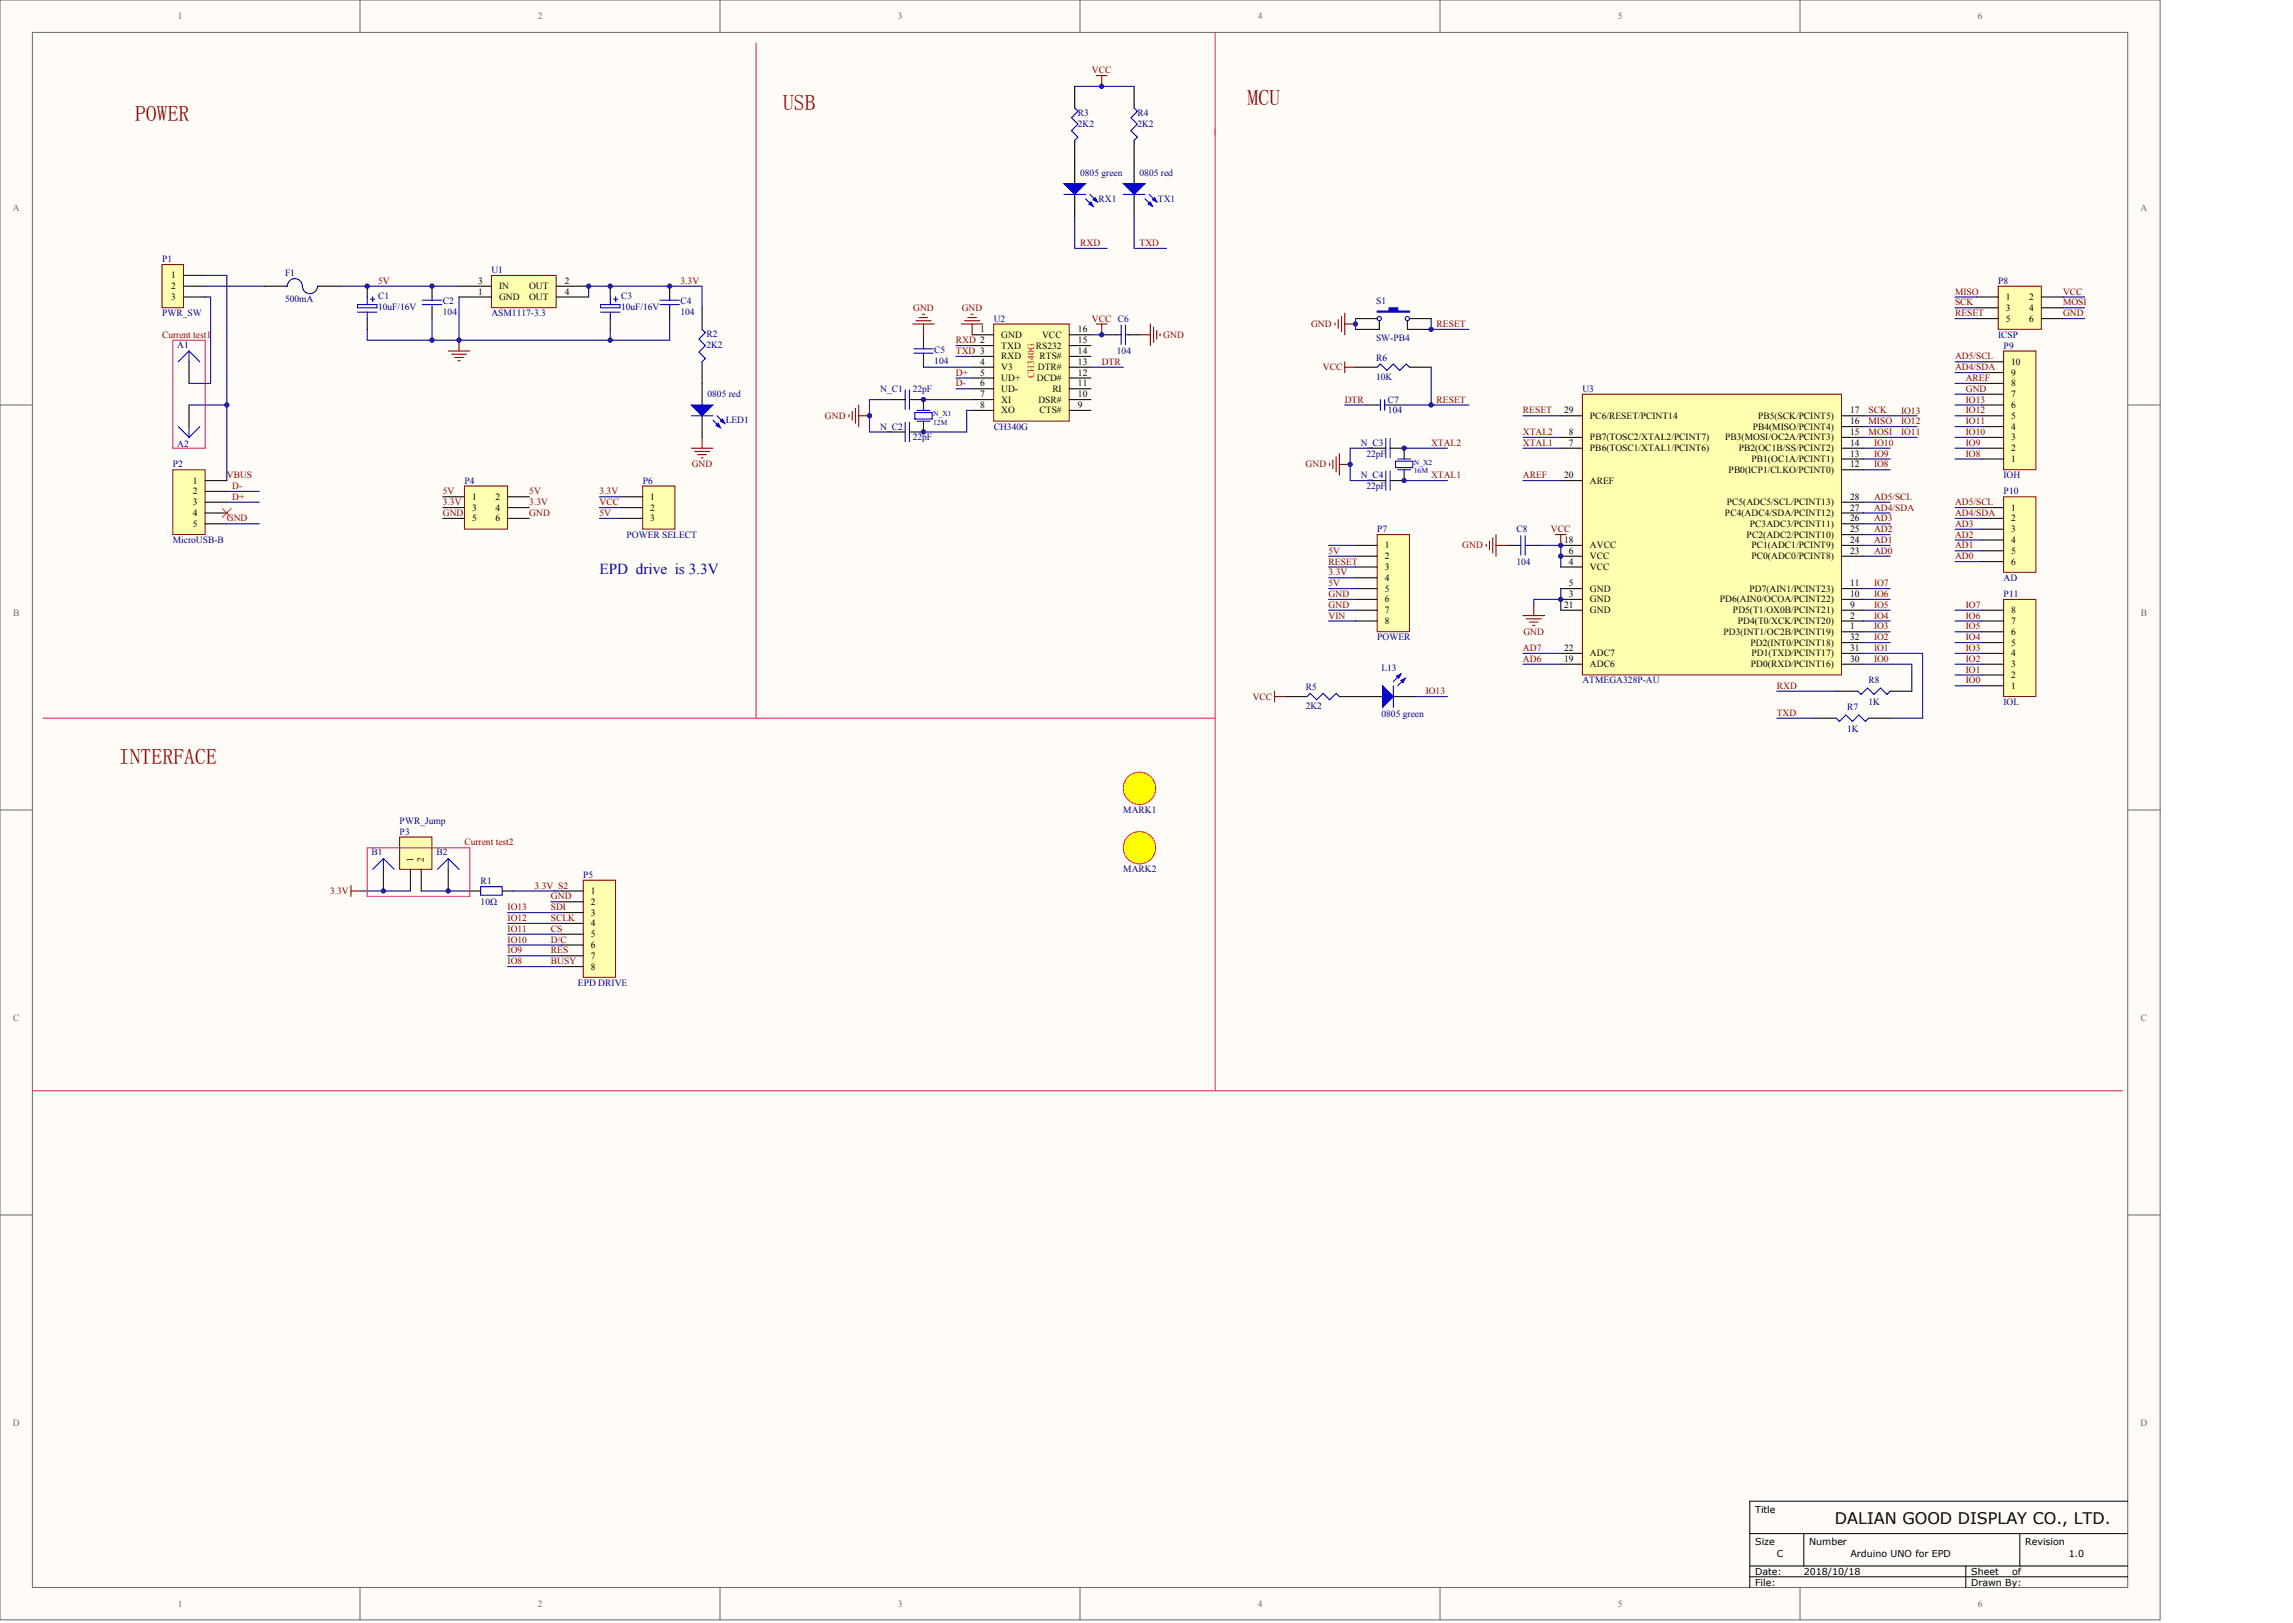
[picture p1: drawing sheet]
<svg xmlns="http://www.w3.org/2000/svg" width="840mm" height="594mm" viewBox="0 0 840 594" stroke-linecap="round" stroke-linejoin="round" font-family="sans-serif">
<defs><g id="words">
<g font-size="7.9" fill="#800000">
<text x="286.7" y="40.4">USB</text>
<text x="456.8" y="38.4">MCU</text>
<text x="49.4" y="44.4">POWER</text>
<text x="43.5" y="279.6">INTERFACE</text>
</g>
<text font-size="5.9" x="671.9" y="558">DALIAN GOOD DISPLAY CO., LTD.</text>
<text font-size="5.6" fill="#11037f" x="219.5" y="210.1">EPD drive is 3.3V</text>
<g font-size="3.5" fill="#696969">
<text x="65.1" y="7.1">1</text>
<text x="196.9" y="7.1">2</text>
<text x="328.7" y="7.1">3</text>
<text x="460.5" y="7.1">4</text>
<text x="592.3" y="7.1">5</text>
<text x="724.2" y="7.1">6</text>
<text x="4.7" y="77.2">A</text>
<text x="783.8" y="77.2">A</text>
<text x="4.8" y="225.5">B</text>
<text x="783.9" y="225.5">B</text>
<text x="4.8" y="373.7">C</text>
<text x="783.9" y="373.7">C</text>
<text x="4.7" y="522">D</text>
<text x="783.8" y="522">D</text>
<text x="65.1" y="588.2">1</text>
<text x="196.9" y="588.2">2</text>
<text x="328.7" y="588.2">3</text>
<text x="460.5" y="588.2">4</text>
<text x="592.3" y="588.2">5</text>
<text x="724.2" y="588.2">6</text>
</g>
<g font-size="3.5" fill="#800000">
<text x="399.8" y="26.8">VCC</text>
<text x="395.5" y="90.1">RXD</text>
<text x="417.3" y="90.1">TXD</text>
<text x="138.4" y="103.9">5V</text>
<text x="249.2" y="103.9">3.3V</text>
<text x="715.9" y="107.9">MISO</text>
<text x="755.4" y="107.9">VCC</text>
<text x="334.4" y="113.8">GND</text>
<text x="352.2" y="113.8">GND</text>
<text x="715.9" y="111.8">SCK</text>
<text x="755.4" y="111.8">MOSI</text>
<text x="399.8" y="117.7">VCC C6</text>
<text x="480.1" y="119.7">GND</text>
<text x="526" y="119.7">RESET</text>
<text x="715.9" y="115.8">RESET</text>
<text x="755.4" y="115.8">GND</text>
<text x="59.3" y="123.7">Current test1</text>
<text x="350" y="125.7">RXD 2</text>
<text x="426" y="123.7">GND</text>
<text x="350" y="129.6">TXD 3</text>
<text x="715.9" y="131.6">AD5/SCL</text>
<text x="350" y="137.5">D+</text>
<text x="403.4" y="133.6">DTR</text>
<text x="484.4" y="135.5">VCC</text>
<text x="715.9" y="135.5">AD4/SDA</text>
<text x="350" y="141.5">D-</text>
<text x="719.8" y="143.4">GND</text>
<text x="719.8" y="139.5">AREF</text>
<text x="492.4" y="147.4">DTR</text>
<text x="526" y="147.4">RESET</text>
<text x="719.8" y="147.4">IO13</text>
<text x="302.1" y="153.3">GND</text>
<text x="557.7" y="151.3">RESET</text>
<text x="684.2" y="155.3">MISO</text>
<text x="684.2" y="151.3">SCK</text>
<text x="696.1" y="155.3">IO12</text>
<text x="696.1" y="151.4">IO13</text>
<text x="719.8" y="155.3">IO11</text>
<text x="719.8" y="151.4">IO12</text>
<text x="557.7" y="159.3">XTAL2</text>
<text x="684.2" y="159.3">MOSI</text>
<text x="696.1" y="159.3">IO11</text>
<text x="719.8" y="159.3">IO10</text>
<text x="524" y="163.2">XTAL2</text>
<text x="557.7" y="163.2">XTAL1</text>
<text x="686.2" y="167.2">IO9</text>
<text x="686.2" y="163.2">IO10</text>
<text x="719.8" y="167.2">IO8</text>
<text x="719.8" y="163.2">IO9</text>
<text x="253.3" y="171.1">GND</text>
<text x="478.1" y="171.1">GND</text>
<text x="686.2" y="171.1">IO8</text>
<text x="83.1" y="175.1">VBUS</text>
<text x="85" y="179">D-</text>
<text x="524" y="175.1">XTAL1</text>
<text x="557.7" y="175.1">AREF</text>
<text x="85" y="183">D+</text>
<text x="162.2" y="181">5V</text>
<text x="162.2" y="184.9">3.3V</text>
<text x="193.8" y="181">5V</text>
<text x="193.8" y="184.9">3.3V</text>
<text x="219.5" y="181">3.3V</text>
<text x="219.5" y="185">VCC</text>
<text x="686.2" y="183">AD5/SCL</text>
<text x="715.9" y="185">AD5/SCL</text>
<text x="83.1" y="190.9">GND</text>
<text x="162.2" y="188.9">GND</text>
<text x="193.8" y="188.9">GND</text>
<text x="219.5" y="188.9">5V</text>
<text x="686.2" y="190.9">AD3</text>
<text x="686.2" y="186.9">AD4/SDA</text>
<text x="715.9" y="188.9">AD4/SDA</text>
<text x="567.9" y="194.8">VCC</text>
<text x="686.2" y="194.8">AD2</text>
<text x="715.9" y="196.8">AD2</text>
<text x="715.9" y="192.9">AD3</text>
<text x="486.5" y="202.7">5V</text>
<text x="535.4" y="200.8">GND</text>
<text x="686.2" y="198.8">AD1</text>
<text x="686.2" y="202.7">AD0</text>
<text x="715.9" y="200.8">AD1</text>
<text x="486.5" y="206.7">RESET</text>
<text x="715.9" y="204.7">AD0</text>
<text x="486.5" y="210.6">3.3V</text>
<text x="486.5" y="214.6">5V</text>
<text x="686.2" y="214.6">IO7</text>
<text x="486.5" y="218.6">GND</text>
<text x="686.2" y="218.6">IO6</text>
<text x="486.5" y="226.5">VIN</text>
<text x="486.5" y="222.5">GND</text>
<text x="686.2" y="226.5">IO4</text>
<text x="686.2" y="222.5">IO5</text>
<text x="719.8" y="226.5">IO6</text>
<text x="719.8" y="222.5">IO7</text>
<text x="557.8" y="232.4">GND</text>
<text x="686.2" y="230.4">IO3</text>
<text x="719.8" y="230.4">IO5</text>
<text x="557.7" y="238.3">AD7</text>
<text x="686.2" y="238.3">IO1</text>
<text x="686.2" y="234.4">IO2</text>
<text x="719.8" y="238.3">IO3</text>
<text x="719.8" y="234.4">IO4</text>
<text x="557.7" y="242.3">AD6</text>
<text x="686.2" y="242.3">IO0</text>
<text x="719.8" y="242.3">IO2</text>
<text x="719.8" y="250.2">IO0</text>
<text x="719.8" y="246.2">IO1</text>
<text x="458.7" y="256.1">VCC</text>
<text x="522.1" y="254.1">IO13</text>
<text x="650.6" y="252.2">RXD</text>
<text x="650.6" y="262">TXD</text>
<text x="170.1" y="309.5">Current test2</text>
<text x="120.9" y="327.3">3.3V</text>
<text x="195.8" y="325.3">3.3V_S2</text>
<text x="201.7" y="329.2">GND</text>
<text x="185.9" y="333.2">IO13</text>
<text x="201.7" y="333.2">SDI</text>
<text x="185.9" y="341.1">IO11</text>
<text x="185.9" y="337.2">IO12</text>
<text x="201.7" y="337.1">SCLK</text>
<text x="201.7" y="341.1">CS</text>
<text x="185.9" y="345.1">IO10</text>
<text x="201.7" y="345">D/C</text>
<text x="185.9" y="353">IO8</text>
<text x="185.9" y="349">IO9</text>
<text x="201.7" y="349">RES</text>
<text x="201.7" y="353">BUSY</text>
</g>
<g font-size="3.5" fill="#000080">
<text x="394.7" y="42.6">R3</text>
<text x="394.7" y="46.6">2K2</text>
<text x="416.5" y="42.6">R4</text>
<text x="416.5" y="46.6">2K2</text>
<text x="395.5" y="64.4">0805 green</text>
<text x="417.3" y="64.4">0805 red</text>
<text x="402.2" y="73.9">RX1</text>
<text x="424" y="73.9">TX1</text>
<text x="59.3" y="96">P1</text>
<text x="104.4" y="101.1">F1</text>
<text x="180" y="100">U1</text>
<text x="731.7" y="103.9">P8</text>
<text x="104.4" y="110.6">500mA</text>
<text x="138.4" y="109.4">C1</text>
<text x="138.4" y="113.4">10uF/16V</text>
<text x="162.2" y="111.4">C2</text>
<text x="227.4" y="109.4">C3</text>
<text x="227.4" y="113.4">10uF/16V</text>
<text x="249.2" y="111.4">C4</text>
<text x="503.9" y="111.4">S1</text>
<text x="59.3" y="115.8">PWR_SW</text>
<text x="162.2" y="115.4">104</text>
<text x="180" y="115.8">ASM1117-3.3</text>
<text x="249.2" y="115.4">104</text>
<text x="363.9" y="117.7">U2</text>
<text x="258.7" y="123.3">R2</text>
<text x="503.9" y="124.9">SW-PB4</text>
<text x="731.7" y="123.7">ICSP</text>
<text x="64.9" y="127.2">A1</text>
<text x="258.7" y="127.2">2K2</text>
<text x="342.1" y="129.2">C5</text>
<text x="408.9" y="129.6">104</text>
<text x="503.9" y="132">R6</text>
<text x="733.7" y="127.6">P9</text>
<text x="342.1" y="133.2">104</text>
<text x="322.3" y="143.4">N_C1</text>
<text x="334.2" y="143.4">22pF</text>
<text x="503.9" y="139.1">10K</text>
<text x="579.4" y="143.4">U3</text>
<text x="259.1" y="145.4">0805 red</text>
<text x="508.2" y="147.4">C7</text>
<text x="265.8" y="154.9">LED1</text>
<text x="508.2" y="151.3">104</text>
<text x="322.3" y="157.3">N_C2</text>
<text x="334.2" y="161.2">22pF</text>
<text x="363.9" y="157.3">CH340G</text>
<text x="64.9" y="163.6">A2</text>
<text x="498.3" y="163.2">N_C3</text>
<text x="500.3" y="167.2">22pF</text>
<text x="63.3" y="171.1">P2</text>
<text x="170.1" y="177">P4</text>
<text x="235.3" y="177">P6</text>
<text x="498.3" y="175.1">N_C4</text>
<text x="500.3" y="179">22pF</text>
<text x="733.7" y="175.1">IOH</text>
<text x="733.7" y="181">P10</text>
<text x="229.4" y="196.8">POWER SELECT</text>
<text x="504.3" y="194.8">P7</text>
<text x="555.3" y="194.8">C8</text>
<text x="63.3" y="198.8">MicroUSB-B</text>
<text x="555.3" y="206.7">104</text>
<text x="733.7" y="212.6">AD</text>
<text x="733.7" y="218.5">P11</text>
<text x="504.3" y="234.4">POWER</text>
<text x="505.8" y="245.4">L13</text>
<text x="579.4" y="250.2">ATMEGA328P-AU</text>
<text x="684.2" y="250.2">R8</text>
<text x="478.2" y="252.5">R5</text>
<text x="478.2" y="259.7">2K2</text>
<text x="505.8" y="262.4">0805 green</text>
<text x="676.3" y="260.1">R7</text>
<text x="684.2" y="258.1">1K</text>
<text x="733.7" y="258.1">IOL</text>
<text x="676.3" y="268">1K</text>
<text x="411.3" y="297.6">MARK1</text>
<text x="146.3" y="305.5">P3</text>
<text x="146.3" y="301.6">PWR_Jump</text>
<text x="136.1" y="313">B1</text>
<text x="159.8" y="313">B2</text>
<text x="176" y="323.7">R1</text>
<text x="213.6" y="321.3">P5</text>
<text x="411.3" y="319.4">MARK2</text>
<text x="176" y="331.2">10Ω</text>
<text x="211.6" y="360.9">EPD DRIVE</text>
</g>
<g font-size="3.5">
<text x="62.7" y="101.9">1</text>
<text x="62.7" y="105.9">2</text>
<text x="175" y="107.9">1</text>
<text x="175" y="103.9">3</text>
<text x="182.7" y="105.9">IN</text>
<text x="193.7" y="105.9">OUT</text>
<text x="206.8" y="103.9">2</text>
<text x="206.8" y="107.9">4</text>
<text x="62.7" y="109.8">3</text>
<text x="182.7" y="109.8">GND</text>
<text x="193.7" y="109.8">OUT</text>
<text x="734.4" y="109.8">1</text>
<text x="734.4" y="113.8">3</text>
<text x="743" y="109.8">2</text>
<text x="743" y="113.8">4</text>
<text x="734.4" y="117.7">5</text>
<text x="743" y="117.7">6</text>
<text x="359" y="121.7">1</text>
<text x="366.6" y="123.7">GND</text>
<text x="381.6" y="123.7">VCC</text>
<text x="394.7" y="121.7">16</text>
<text x="394.7" y="125.7">15</text>
<text x="366.6" y="127.6">TXD</text>
<text x="366.6" y="131.6">RXD</text>
<text x="379.3" y="127.6">RS232</text>
<text x="380.6" y="131.6">RTS#</text>
<text x="394.7" y="129.6">14</text>
<text x="359" y="133.6">4</text>
<text x="359" y="137.5">5</text>
<text x="366.6" y="135.5">V3</text>
<text x="380" y="135.5">DTR#</text>
<text x="394.7" y="133.6">13</text>
<text x="394.7" y="137.5">12</text>
<text x="736.4" y="137.5">9</text>
<text x="736.4" y="133.6">10</text>
<text x="359" y="141.5">6</text>
<text x="366.6" y="139.5">UD+</text>
<text x="366.6" y="143.4">UD-</text>
<text x="379.6" y="139.5">DCD#</text>
<text x="385.3" y="143.4">RI</text>
<text x="394.7" y="141.5">11</text>
<text x="736.4" y="141.5">8</text>
<text x="359" y="145.4">7</text>
<text x="359" y="149.4">8</text>
<text x="366.6" y="147.4">XI</text>
<text x="380.2" y="147.4">DSR#</text>
<text x="394.7" y="149.4">9</text>
<text x="394.7" y="145.4">10</text>
<text x="736.4" y="149.4">6</text>
<text x="736.4" y="145.4">7</text>
<text x="366.6" y="151.3">XO</text>
<text x="380.6" y="151.3">CTS#</text>
<text x="572.8" y="151.3">29</text>
<text x="582.2" y="153.3">PC6/RESET/PCINT14</text>
<text x="643.7" y="153.3">PB5(SCK/PCINT5)</text>
<text x="677.5" y="155.3">16</text>
<text x="677.5" y="151.3">17</text>
<text x="736.4" y="153.3">5</text>
<text x="574.5" y="159.3">8</text>
<text x="582.2" y="161.2">PB7(TOSC2/XTAL2/PCINT7)</text>
<text x="631.7" y="161.2">PB3(MOSI/OC2A/PCINT3)</text>
<text x="641.8" y="157.3">PB4(MISO/PCINT4)</text>
<text x="677.5" y="159.3">15</text>
<text x="736.4" y="161.2">3</text>
<text x="736.4" y="157.3">4</text>
<text x="574.5" y="163.2">7</text>
<text x="582.2" y="165.2">PB6(TOSC1/XTAL1/PCINT6)</text>
<text x="636.7" y="165.2">PB2(OC1B/SS/PCINT2)</text>
<text x="677.5" y="167.2">13</text>
<text x="677.5" y="163.2">14</text>
<text x="736.4" y="165.2">2</text>
<text x="633" y="173.1">PB0(ICP1/CLKO/PCINT0)</text>
<text x="641.3" y="169.1">PB1(OC1A/PCINT1)</text>
<text x="677.5" y="171.1">12</text>
<text x="736.4" y="169.1">1</text>
<text x="70.6" y="177">1</text>
<text x="572.8" y="175.1">20</text>
<text x="582.2" y="177">AREF</text>
<text x="70.6" y="181">2</text>
<text x="70.6" y="184.9">3</text>
<text x="172.8" y="183">1</text>
<text x="181.4" y="183">2</text>
<text x="238.1" y="183">1</text>
<text x="632.3" y="184.9">PC5(ADC5/SCL/PCINT13)</text>
<text x="677.5" y="183">28</text>
<text x="70.6" y="188.9">4</text>
<text x="172.8" y="186.9">3</text>
<text x="172.8" y="190.9">5</text>
<text x="181.4" y="186.9">4</text>
<text x="181.4" y="190.9">6</text>
<text x="238.1" y="186.9">2</text>
<text x="238.1" y="190.9">3</text>
<text x="631.6" y="188.9">PC4(ADC4/SDA/PCINT12)</text>
<text x="677.5" y="190.9">26</text>
<text x="677.5" y="186.9">27</text>
<text x="736.4" y="186.9">1</text>
<text x="736.4" y="190.9">2</text>
<text x="70.6" y="192.9">5</text>
<text x="639.6" y="196.8">PC2(ADC2/PCINT10)</text>
<text x="640.7" y="192.9">PC3ADC3/PCINT11)</text>
<text x="677.5" y="194.8">25</text>
<text x="736.4" y="194.8">3</text>
<text x="507" y="200.8">1</text>
<text x="572.8" y="198.8">18</text>
<text x="574.5" y="202.7">6</text>
<text x="582.2" y="200.8">AVCC</text>
<text x="641.3" y="200.8">PC1(ADC1/PCINT9)</text>
<text x="677.5" y="202.7">23</text>
<text x="677.5" y="198.8">24</text>
<text x="736.4" y="198.8">4</text>
<text x="736.4" y="202.7">5</text>
<text x="507" y="204.7">2</text>
<text x="507" y="208.7">3</text>
<text x="574.5" y="206.7">4</text>
<text x="582.2" y="204.7">VCC</text>
<text x="582.2" y="208.7">VCC</text>
<text x="641.3" y="204.7">PC0(ADC0/PCINT8)</text>
<text x="736.4" y="206.7">6</text>
<text x="507" y="212.6">4</text>
<text x="574.5" y="214.6">5</text>
<text x="677.5" y="214.6">11</text>
<text x="507" y="216.6">5</text>
<text x="507" y="220.5">6</text>
<text x="574.5" y="218.6">3</text>
<text x="582.2" y="216.6">GND</text>
<text x="582.2" y="220.5">GND</text>
<text x="629.7" y="220.5">PD6(AIN0/OCOA/PCINT22)</text>
<text x="640.6" y="216.6">PD7(AIN1/PCINT23)</text>
<text x="677.5" y="218.6">10</text>
<text x="507" y="224.5">7</text>
<text x="572.8" y="222.5">21</text>
<text x="582.2" y="224.5">GND</text>
<text x="634.5" y="224.5">PD5(T1/OX0B/PCINT21)</text>
<text x="677.5" y="226.5">2</text>
<text x="677.5" y="222.5">9</text>
<text x="736.4" y="224.5">8</text>
<text x="507" y="228.4">8</text>
<text x="631.1" y="232.4">PD3(INT1/OC2B/PCINT19)</text>
<text x="636.4" y="228.4">PD4(T0/XCK/PCINT20)</text>
<text x="677.5" y="230.4">1</text>
<text x="736.4" y="232.4">6</text>
<text x="736.4" y="228.4">7</text>
<text x="572.8" y="238.3">22</text>
<text x="641" y="236.3">PD2(INT0/PCINT18)</text>
<text x="677.5" y="238.3">31</text>
<text x="677.5" y="234.4">32</text>
<text x="736.4" y="236.3">5</text>
<text x="572.8" y="242.3">19</text>
<text x="582.2" y="240.3">ADC7</text>
<text x="582.2" y="244.2">ADC6</text>
<text x="641.1" y="244.2">PD0(RXD/PCINT16)</text>
<text x="641.3" y="240.3">PD1(TXD/PCINT17)</text>
<text x="677.5" y="242.3">30</text>
<text x="736.4" y="244.2">3</text>
<text x="736.4" y="240.3">4</text>
<text x="736.4" y="248.2">2</text>
<text x="736.4" y="252.2">1</text>
<text x="216.3" y="327.3">1</text>
<text x="216.3" y="331.2">2</text>
<text x="216.3" y="335.2">3</text>
<text x="216.3" y="339.1">4</text>
<text x="216.3" y="343.1">5</text>
<text x="216.3" y="347">6</text>
<text x="216.3" y="351">7</text>
<text x="216.3" y="354.9">8</text>
<text x="642.7" y="553.7">Title</text>
<text x="642.7" y="565.5">Size</text>
<text x="650.6" y="569.8">C</text>
<text x="662.5" y="565.5">Number</text>
<text x="677.6" y="569.7">Arduino UNO for EPD</text>
<text x="741.6" y="565.5">Revision</text>
<text x="757.5" y="569.9">1.0</text>
<text x="642.7" y="576.7">Date:</text>
<text x="642.7" y="580.6">File:</text>
<text x="660.5" y="576.7">2018/10/18</text>
<text x="721.8" y="576.7">Sheet</text>
<text x="721.8" y="580.6">Drawn By:</text>
<text x="736.7" y="576.7">of</text>
</g>
<text font-size="3.4" fill="#f00" x="378.7" y="138.4" transform="rotate(-90 378.7 138.4)">CH340G</text>
<g font-size="3.4">
<text x="151.3" y="315.5" transform="rotate(-90 151.3 315.5)">1</text>
<text x="155.2" y="315.5" transform="rotate(-90 155.2 315.5)">2</text>
</g>
<g font-size="2.8" fill="#000080">
<text x="341.7" y="152.3">N_X1</text>
<text x="341.7" y="155.5">12M</text>
<text x="517.7" y="170.1">N_X2</text>
<text x="517.7" y="173.2">16M</text>
</g>
</g></defs>
<g fill="#fffcf8" stroke="#696969" stroke-width=".37">
<path d="M0 0h791v592.9h-791z"/>
<path d="M11.9 11.9h767.2v569.2h-767.2z"/>
</g>
<g fill="none" stroke="#696969" stroke-width=".37">
<path d="M131.8 0v11.9M263.6 0v11.9M395.5 0v11.9M527.3 0v11.9M659.1 0v11.9M0 148.2h11.9M779.1 148.2h11.9M0 296.5h11.9M779.1 296.5h11.9M0 444.7h11.9M779.1 444.7h11.9M131.8 581.1v11.9"/>
<path d="M263.6 581.1v11.9M395.5 581.1v11.9M527.3 581.1v11.9M659.1 581.1v11.9"/>
</g>
<path d="M779.1 549.5h-138.4v31.6M640.7 561.4h138.4M640.7 573.2h138.4M640.7 577.2h138.4M660.5 561.4v11.8M719.8 573.2v7.9M739.6 561.4v11.8" fill="none" stroke="#000" stroke-width=".37"/>
<path d="M158.2 104.8v3.9M158.2 112.7v3.9M245.2 104.8v3.9M245.2 112.7v3.9M257.1 112.7v7.9M257.1 132.4v7.9" fill="none" stroke="#000" stroke-width=".4"/>
<path d="M154.6 111.5h7.2M154.6 109.9h7.2M158.2 108.7v1.2M158.2 111.5v1.2M241.7 111.5h7.1M241.7 109.9h7.1M245.2 108.7v1.2M245.2 111.5v1.2M257.1 120.6l1.2 1.2-2.4 2.3 2.4 2.4-2.4 2.4 2.4 2.3-1.2 1.2" fill="none" stroke="#00f" stroke-width=".4"/>
<path d="M158.2 116.6v7.9M245.2 116.6v7.9h-110.7v-3.9M223.5 120.6v3.9M83.1 179.9h11.8M83.1 183.8h11.8" fill="none" stroke="#000080" stroke-width=".4"/>
<path d="M164.1 128.5h7.9M165.3 129.7h5.6M166.5 130.9h3.2M167.7 132h.8M168.1 124.5v4" fill="none" stroke="#800000" stroke-width=".4"/>
<path d="M59.3 96.9h7.9v15.7h-7.9z" fill="#ffffb0" stroke="#800000" stroke-width=".37"/>
<path d="M67.2 100.8h7.9M67.2 104.8h7.9M67.2 108.7h7.9M172 326.1h4M183.9 326.1h4" fill="none" stroke="#000" stroke-width=".4"/>
<path d="M176 324.6h7.9v3.1h-7.9z" fill="none" stroke="#00f" stroke-width=".4"/>
<path d="M154.2 326.1h17.8" fill="none" stroke="#000080" stroke-width=".4"/>
<path d="M253.1 164.1h7.9M254.3 165.2h5.5M255.5 166.4h3.2M256.7 167.6h.8M257.1 160.1v4" fill="none" stroke="#800000" stroke-width=".4"/>
<path d="M146.3 306.4h11.9v11.8h-11.9z" fill="#ffffb0" stroke="#800000" stroke-width=".37"/>
<path d="M134.5 104.8v3.9M134.5 116.6v4M223.5 104.8v3.9M223.5 116.6v4M150.3 318.2v7.9M154.2 318.2v7.9" fill="none" stroke="#000" stroke-width=".4"/>
<path d="M128.5 326.1h4M128.5 324.2v3.9" fill="none" stroke="#800000" stroke-width=".4"/>
<path d="M130.9 111.5h7.1v1.2h-7.1zM130.9 114.2h7.1M134.5 108.7v2.8M134.5 114.2v2.4M135.7 109.5h1.5M136.4 108.7v1.6M219.9 114.2h7.1M219.9 111.5h7.1v1.2h-7.1zM223.5 108.7v2.8M223.5 114.2v2.4M224.6 109.5h1.6M225.4 108.7v1.6" fill="none" stroke="#00f" stroke-width=".4"/>
<path d="M276.8 15.8v247.1M444.9 11.9v37.5M444.9 47.4v351.9h332.3M15.8 262.9h429.1M11.9 399.3h433" fill="none" stroke="#da2467" stroke-width=".4"/>
<path d="M170.1 177.9h15.7v15.8h-15.7z" fill="#ffffb0" stroke="#800000" stroke-width=".37"/>
<path d="M162.2 181.8h7.9M162.2 185.8h7.9M162.2 189.8h7.9M185.9 181.8h7.9M185.9 185.8h7.9M185.9 189.8h7.9" fill="none" stroke="#000" stroke-width=".4"/>
<path d="M180 100.8h23.6v11.8h-23.6z" fill="#ffffb0" stroke="#800000" stroke-width=".37"/>
<path d="M168.1 108.7h11.9M168.1 104.8h11.9M203.7 108.7h11.8M203.7 104.8h11.8M69.2 132.4v7.9M69.2 148.2v8M257.1 140.3v7.9M257.1 152.2v7.9M140.4 318.2v7.9M164.1 318.2v7.9" fill="none" stroke="#000" stroke-width=".4"/>
<path d="M168.1 108.7v15.8M215.5 108.7v-3.9h41.6v7.9M132.5 326.1h17.8M187.9 326.1h17.8" fill="none" stroke="#000080" stroke-width=".4"/>
<g fill="#00f" stroke="#00f" stroke-width=".4">
<path d="M253.1 148.2h7.9l-3.9 4z"/>
<path d="M262.2 155.8l.8-.8 .8 1.5z"/>
<path d="M263.8 154.2l.8-.8 .8 1.6z"/>
</g>
<g fill="none" stroke="#00f" stroke-width=".4">
<path d="M69.2 128.5l-3.9 3.9M69.2 128.5l4 3.9M69.2 128.5v3.9M65.3 156.2l3.9 3.9M69.2 156.2v3.9M73.2 156.2l-4 3.9M253.1 152.2h7.9M261 153.8l2.8 2.7M262.6 152.2l2.8 2.8M140.4 314.3l4 3.9M140.4 314.3v3.9M140.4 314.3l-4 3.9"/>
<path d="M164.1 314.3l4 3.9M164.1 314.3v3.9M164.1 314.3l-3.9 3.9"/>
</g>
<path d="M213.6 322.2h11.8v35.5h-11.8z" fill="#ffffb0" stroke="#800000" stroke-width=".37"/>
<path d="M205.7 326.1h7.9M205.7 330.1h7.9M205.7 334h7.9M205.7 338h7.9M205.7 342h7.9M205.7 345.9h7.9M205.7 349.9h7.9M205.7 353.8h7.9" fill="none" stroke="#000" stroke-width=".4"/>
<path d="M63.3 124.5h11.8v39.6h-11.8zM134.5 310.3h37.5v17.8h-37.5z" fill="none" stroke="#da2467" stroke-width=".4"/>
<path d="M63.3 172h11.8v23.6h-11.8z" fill="#ffffb0" stroke="#800000" stroke-width=".37"/>
<path d="M75.1 175.9h8M75.1 179.9h8M75.1 183.8h8M75.1 187.8h8M75.1 191.7h8" fill="none" stroke="#000" stroke-width=".4"/>
<g fill="#ff0" stroke="#f00" stroke-width=".37">
<circle cx="417.2" cy="288.6" r="5.9"/>
<circle cx="417.2" cy="310.3" r="5.9"/>
</g>
<path d="M75.1 108.7h2v31.6h-7.9M75.1 104.8h21.8M75.1 100.8h8v75.1M69.2 148.2h13.9" fill="none" stroke="#000080" stroke-width=".4"/>
<path d="M363.9 118.6h27.6v35.5h-27.6z" fill="#ffffb0" stroke="#800000" stroke-width=".37"/>
<g fill="none" stroke="#000" stroke-width=".4">
<path d="M393.5 31.6v7.9M415.3 31.6v7.9M393.5 51.4v15.8M415.3 51.4v15.8M393.5 71.2v7.9M415.3 71.2v7.9M338.2 122.6v3.9M338.2 130.5v3.9M355.9 122.6h8M355.9 126.5h8M355.9 130.5h8M355.9 134.4h8"/>
<path d="M355.9 138.4h8M391.5 122.6h8M391.5 126.5h8M391.5 130.5h8M391.5 134.4h8M391.5 138.4h8M405.4 122.6h3.9M413.3 122.6h4M326.3 146.3h5.1M326.3 158.1h5.1M333 146.3h5.2v3.9M338.2 154.2v3.9h-5.2"/>
<path d="M355.9 142.3h8M355.9 146.3h8M355.9 150.2h8M391.5 142.3h8M391.5 146.3h8M391.5 150.2h8"/>
</g>
<g fill="none" stroke="#000080" stroke-width=".4">
<path d="M393.5 31.6h21.8M393.5 79.1v11.8h11.9M415.3 79.1v11.8h11.8M338.2 134.4h17.7M350 126.5h5.9M350 130.5h5.9M350 138.4h5.9M399.5 122.6h5.9M399.5 134.4h11.8M326.3 146.3h-7.9v11.8h7.9M338.2 146.3h17.7M350 142.3h5.9"/>
<path d="M355.9 150.2h-1.9v7.9h-15.8M83.1 191.7h11.8"/>
</g>
<g fill="none" stroke="#800000" stroke-width=".4">
<path d="M401.4 27.7h4M403.4 27.7v3.9M334.2 118.6h7.9M335.4 117.4h5.5M336.6 116.2h3.1M337.8 115h.7M338.2 118.6v4M352 118.6h7.9M353.2 117.4h5.5M354.4 116.2h3.1M355.6 115h.7M355.9 118.6v4"/>
<path d="M401.4 118.6h4M403.4 118.6v4M421.2 118.6v7.9M422.4 119.8v5.5M417.3 122.6h3.9M423.6 121v3.1M424.8 122.2v.7M310.9 151.8v.8M312 150.6v3.2M313.2 149.4v5.6M314.4 152.2h4M314.4 148.2v8"/>
</g>
<g fill="none" stroke="#00f" stroke-width=".4">
<path d="M393.5 39.5l1.2 1.2-2.4 2.4 2.4 2.4-2.4 2.3 2.4 2.4-1.2 1.2M415.3 39.5l1.2 1.2-2.4 2.4 2.4 2.4-2.4 2.3 2.4 2.4-1.2 1.2M389.6 71.2h7.9M397.5 72.7l2.7 2.8M399.1 71.2l2.7 2.7M411.3 71.2h7.9M419.2 72.7l2.8 2.8M420.8 71.2l2.8 2.7M410.5 119v7.1M412.1 119v7.1M334.6 127.7h7.1M334.6 129.3h7.1"/>
<path d="M338.2 126.5v1.2M338.2 129.3v1.2M409.3 122.6h1.2M412.1 122.6h1.2M331.4 142.7v7.1M331.4 154.6v7.1M333 142.7v7.1M333 154.6v7.1M335 151h6.3v2.4h-6.3zM335.8 154.2h4.7M335.8 150.2h4.7"/>
</g>
<g fill="#00f" stroke="#00f" stroke-width=".4">
<path d="M389.6 67.2h7.9l-4 4z"/>
<path d="M398.7 74.7l.8-.8 .7 1.6z"/>
<path d="M400.2 73.1l.8-.8 .8 1.6z"/>
<path d="M411.3 67.2h7.9l-3.9 4z"/>
<path d="M420.4 74.7l.8-.8 .8 1.6z"/>
<path d="M422 73.1l.8-.8 .8 1.6z"/>
</g>
<path d="M81.5 186.2l3.1 3.2M84.6 186.2l-3.1 3.2" fill="none" stroke="#f00" stroke-width=".37"/>
<path d="M579.4 144.3h94.9v102.7h-94.9z" fill="#ffffb0" stroke="#800000" stroke-width=".37"/>
<g fill="none" stroke="#000" stroke-width=".4">
<path d="M496.4 134.4h7.9M516.1 134.4h7.9M571.5 152.2h7.9M674.3 156.2h7.9M674.3 152.2h7.9M502.3 164.1h5.1M502.3 175.9h5.1M509 164.1h5.1v3.9M514.1 172v3.9h-5.1M571.5 164.1h7.9M571.5 160.1h7.9M571.5 175.9h7.9"/>
<path d="M674.3 172h7.9M674.3 168h7.9M674.3 164.1h7.9M674.3 160.1h7.9M551.7 199.6h4M559.6 199.6h4M571.5 199.6h7.9M674.3 199.6h7.9M674.3 195.7h7.9M674.3 191.7h7.9M674.3 187.8h7.9M674.3 183.8h7.9"/>
<path d="M571.5 219.4h7.9M571.5 215.5h7.9M571.5 203.6h7.9M571.5 207.5h7.9M674.3 219.4h7.9M674.3 215.5h7.9M674.3 203.6h7.9M571.5 239.2h7.9M571.5 223.4h7.9M674.3 239.2h7.9M674.3 235.2h7.9M674.3 231.3h7.9"/>
<path d="M674.3 227.3h7.9M674.3 223.4h7.9M571.5 243.1h7.9M674.3 243.1h7.9"/>
</g>
<path d="M504.3 134.4l1.1-1.2 2.4 2.4 2.4-2.4 2.4 2.4 2.3-2.4 1.2 1.2M507.4 160.5v7.1M507.4 172.4v7.1M509 160.5v7.1M509 172.4v7.1M511 168.8h6.3v2.4h-6.3zM511.8 172h4.7M511.8 168h4.7M555.7 199.6h1.2M556.9 196.1v7.1M558.4 199.6h1.2M558.4 196.1v7.1" fill="none" stroke="#00f" stroke-width=".4"/>
<path d="M502.3 164.1h-7.9v11.8h7.9M514.1 164.1h15.9M514.1 175.9h15.9M557.7 164.1h13.8M557.7 175.9h13.8M557.7 160.1h13.8M563.6 199.6h7.9v7.9M571.5 219.4h-9.9v2M571.5 215.5v7.9M557.7 239.2h13.8M557.7 243.1h13.8" fill="none" stroke="#000080" stroke-width=".4"/>
<g fill="none" stroke="#800000" stroke-width=".4">
<path d="M486.9 169.6v.8M488 168.4v3.2M489.2 167.2v5.6M490.4 170h4M490.4 166v7.9M544.2 199.2v.8M545.4 198.1v3.1M546.6 196.9v5.5M547.8 199.6h3.9M547.8 195.7v7.9M569.5 195.7h4M571.5 195.7v3.9"/>
<path d="M557.7 225.3h7.9M558.8 226.5h5.6M560 227.7h3.2M561.2 228.9h.8M561.6 221.4v3.9"/>
</g>
<path d="M733.7 219.4h11.8v35.5h-11.8z" fill="#ffffb0" stroke="#800000" stroke-width=".37"/>
<path d="M725.7 239.2h8M725.7 235.2h8M725.7 231.3h8M725.7 227.3h8M725.7 223.4h8M725.7 251h8M725.7 247.1h8M725.7 243.1h8" fill="none" stroke="#000" stroke-width=".4"/>
<g fill="none" stroke="#000080" stroke-width=".4">
<path d="M682.2 172h9.9M682.2 168h9.9M682.2 164.1h9.9M682.2 199.6h9.9M682.2 195.7h9.9M682.2 191.7h9.9M682.2 187.8h9.9M682.2 183.8h9.9M682.2 219.4h9.9M682.2 215.5h9.9M682.2 203.6h9.9M682.2 235.2h9.9"/>
<path d="M682.2 231.3h9.9M682.2 227.3h9.9M682.2 223.4h9.9"/>
</g>
<path d="M733.7 128.5h11.8v43.4h-11.8z" fill="#ffffb0" stroke="#800000" stroke-width=".37"/>
<path d="M725.7 136.4h8M725.7 132.4h8M725.7 156.2h8M725.7 152.2h8M725.7 148.2h8M725.7 144.3h8M725.7 140.3h8M725.7 168h8M725.7 164.1h8M725.7 160.1h8" fill="none" stroke="#000" stroke-width=".4"/>
<path d="M733.7 181.8h11.8v27.7h-11.8z" fill="#ffffb0" stroke="#800000" stroke-width=".37"/>
<path d="M500.3 148.2h4M508.2 148.2h4M725.7 185.8h8M725.7 189.8h8M725.7 193.7h8M725.7 197.7h8M725.7 201.6h8M725.7 205.6h8M672.3 253h8M692.1 253h7.9M664.4 262.9h7.9M684.2 262.9h7.9" fill="none" stroke="#000" stroke-width=".4"/>
<g fill="none" stroke="#000080" stroke-width=".4">
<path d="M715.9 136.4h9.8M715.9 132.4h9.8M492.4 148.2h7.9M512.2 148.2h25.7M557.7 152.2h13.8M715.9 156.2h9.8M715.9 152.2h9.8M715.9 148.2h9.8M715.9 144.3h9.8M715.9 140.3h9.8M715.9 168h9.8M715.9 164.1h9.8"/>
<path d="M715.9 160.1h9.8M715.9 197.7h9.8M715.9 193.7h9.8M715.9 189.8h9.8M715.9 185.8h9.8M715.9 205.6h9.8M715.9 201.6h9.8M682.2 239.2h21.8v23.7h-11.9M715.9 239.2h9.8M715.9 235.2h9.8M715.9 231.3h9.8M715.9 227.3h9.8"/>
<path d="M715.9 223.4h9.8M650.6 253h21.7M682.2 243.1h17.8v9.9M715.9 251h9.8M715.9 247.1h9.8M715.9 243.1h9.8M650.6 262.9h13.8"/>
</g>
<path d="M504.3 148.2h1.1M505.4 146.3v3.9M507 148.2h1.2M507 146.3v3.9M680.3 253l1.1 1.2 2.4-2.4 2.4 2.4 2.4-2.4 2.3 2.4 1.2-1.2M672.3 262.9l1.2 1.2 2.4-2.4 2.4 2.4 2.4-2.4 2.3 2.4 1.2-1.2" fill="none" stroke="#00f" stroke-width=".4"/>
<path d="M492.4 134.4h4M492.4 132.4v4" fill="none" stroke="#800000" stroke-width=".4"/>
<path d="M504.3 195.7h11.8v35.5h-11.8z" fill="#ffffb0" stroke="#800000" stroke-width=".37"/>
<path d="M496.4 199.6h7.9M496.4 203.6h7.9M496.4 207.5h7.9M496.4 211.5h7.9M496.4 215.5h7.9M496.4 219.4h7.9M496.4 223.4h7.9M496.4 227.3h7.9" fill="none" stroke="#000" stroke-width=".4"/>
<path d="M486.5 199.6h9.9M486.5 211.5h9.9M486.5 207.5h9.9M486.5 203.6h9.9M486.5 215.5h9.9M486.5 219.4h9.9M486.5 227.3h9.9M486.5 223.4h9.9" fill="none" stroke="#000080" stroke-width=".4"/>
<path d="M731.7 104.8h15.8v15.7h-15.8z" fill="#ffffb0" stroke="#800000" stroke-width=".37"/>
<g fill="none" stroke="#000" stroke-width=".4">
<path d="M496.4 116.6h7.9M505.1 117.4v3.2h-8.7M515.3 117.4v3.2h8.7M516.1 116.6h7.9M723.8 108.7h7.9M723.8 112.7h7.9M723.8 116.6h7.9M747.5 108.7h7.9M747.5 112.7h7.9M747.5 116.6h7.9M470.6 255h8M490.4 255h15.8"/>
<path d="M510.2 255h7.9"/>
</g>
<path d="M496.4 116.6v4M524 116.6v4h13.9M715.9 116.6h7.9M715.9 112.7h7.9M715.9 108.7h7.9M755.4 116.6h7.9M755.4 112.7h7.9M755.4 108.7h7.9M524 134.4v13.8M518.1 255h11.9" fill="none" stroke="#000080" stroke-width=".4"/>
<g fill="#00f" stroke="#00f" stroke-width=".4">
<path d="M506.2 251l4 4-4 3.9z"/>
<path d="M513 249.1l1.5-.8-.7 1.5z"/>
<path d="M511.4 247.5l1.6-.8-.8 1.6z"/>
<path d="M504.3 113.9h4.3v-1.2h3.2v1.2h4.3v.3h-11.8z" fill-rule="evenodd"/>
</g>
<g fill="none" stroke="#00f" stroke-width=".4">
<path d="M478.6 255l1.1-1.2 2.4 2.4 2.4-2.4 2.4 2.4 2.3-2.4 1.2 1.2M510.2 251v7.9M513 246.7l-2.8 2.7M514.5 248.3l-2.7 2.7"/>
<circle cx="505" cy="116.6" r=".77"/>
<circle cx="515.3" cy="116.6" r=".77"/>
</g>
<path d="M488.8 118.2v.8M490 117v3.2M491.2 115.8v5.6M492.4 118.6h4M492.4 114.6v8M466.7 255h3.9M466.7 253v4" fill="none" stroke="#800000" stroke-width=".4"/>
<path d="M235.3 177.9h11.8v15.8h-11.8z" fill="#ffffb0" stroke="#800000" stroke-width=".37"/>
<path d="M96.9 104.8h7.9M116.7 104.8h7.9M227.4 181.8h7.9M227.4 185.8h7.9M227.4 189.8h7.9" fill="none" stroke="#000" stroke-width=".4"/>
<g fill="none" stroke="#000080" stroke-width=".4">
<path d="M124.6 104.8h43.5M682.2 152.2h19.8M682.2 156.2h19.8M682.2 160.1h19.8M219.5 181.8h7.9M219.5 185.8h7.9M219.5 189.8h7.9M185.9 338h19.8M185.9 334h19.8M201.7 330.1h4M185.9 353.8h19.8M185.9 349.9h19.8"/>
<path d="M185.9 345.9h19.8M185.9 342h19.8"/>
</g>
<path d="M110.7 104.8a2.75 2.75 0 0 0-2.7-2.8 2.75 2.75 0 0 0-2.8 2.7l-.4 .1M110.7 104.8a2.75 2.75 0 0 0 2.7 2.7 2.75 2.75 0 0 0 2.8-2.7M116.3 104.8h.4" fill="none" stroke="#00f" stroke-width=".4"/>
<g fill="#000080" stroke="#000080" stroke-width=".37">
<circle cx="83" cy="148.2" r=".77"/>
<circle cx="134.5" cy="104.7" r=".77"/>
<circle cx="140.4" cy="326.1" r=".77"/>
<circle cx="158.2" cy="124.5" r=".77"/>
<circle cx="158.2" cy="104.7" r=".77"/>
<circle cx="164.1" cy="326.1" r=".77"/>
<circle cx="168.1" cy="124.5" r=".77"/>
<circle cx="215.5" cy="104.7" r=".77"/>
<circle cx="223.4" cy="124.5" r=".77"/>
<circle cx="223.4" cy="104.7" r=".77"/>
<circle cx="245.2" cy="104.7" r=".77"/>
<circle cx="318.4" cy="152.2" r=".77"/>
<circle cx="338.1" cy="158.1" r=".77"/>
<circle cx="338.1" cy="146.3" r=".77"/>
<circle cx="403.4" cy="122.5" r=".77"/>
<circle cx="403.4" cy="31.6" r=".77"/>
<circle cx="494.4" cy="170" r=".77"/>
<circle cx="496.3" cy="118.6" r=".77"/>
<circle cx="514.1" cy="175.9" r=".77"/>
<circle cx="514.1" cy="164" r=".77"/>
<circle cx="524" cy="148.2" r=".77"/>
<circle cx="524" cy="120.6" r=".77"/>
<circle cx="571.5" cy="219.4" r=".77"/>
<circle cx="571.5" cy="203.6" r=".77"/>
<circle cx="571.5" cy="199.6" r=".77"/>
</g>
<use href="#words"/>
</svg>
